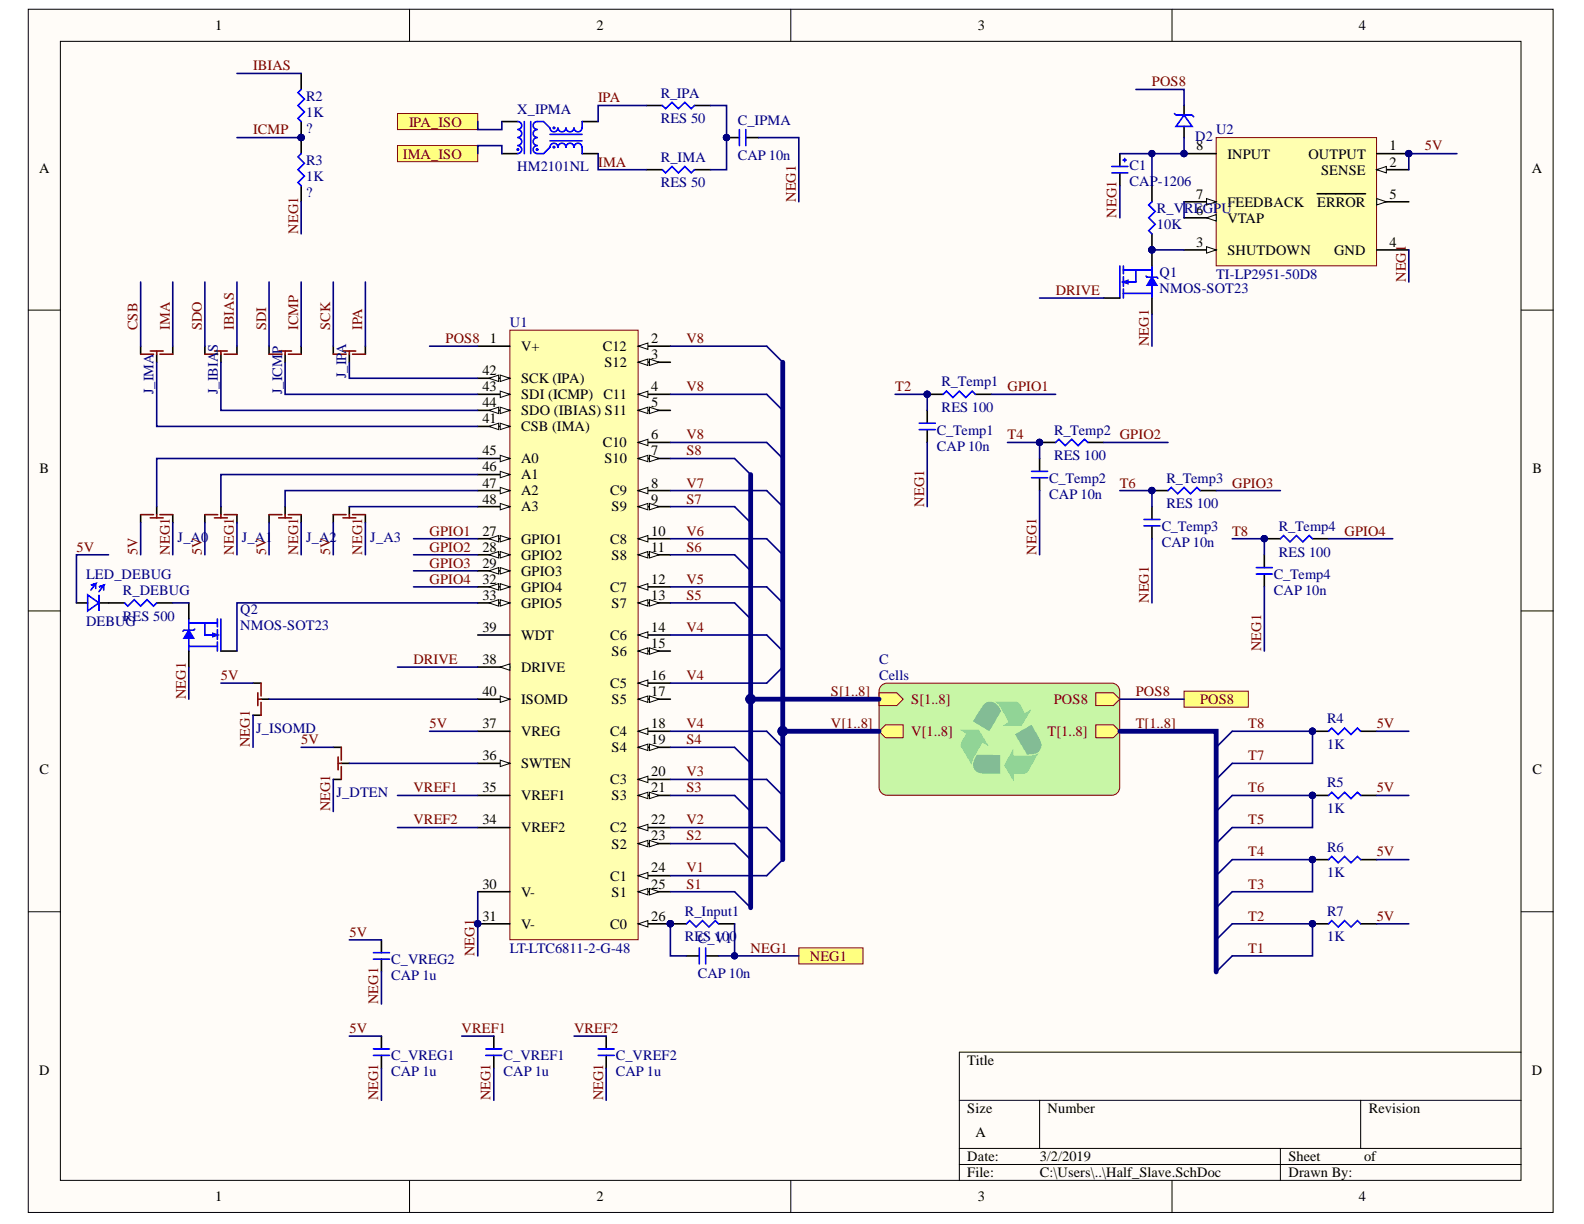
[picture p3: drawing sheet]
<svg xmlns="http://www.w3.org/2000/svg" width="279mm" height="216mm" viewBox="0 0 279 216" stroke-linecap="round" stroke-linejoin="round" font-family="sans-serif">
<defs><g id="words">
<g font-size="2.5">
<text x="38" y="5.3">1</text>
<text x="105.2" y="5.3">2</text>
<text x="172.5" y="5.3">3</text>
<text x="239.7" y="5.3">4</text>
<text x="211" y="26.5">8</text>
<text x="216.5" y="28">INPUT</text>
<text x="230.8" y="28">OUTPUT</text>
<text x="245.1" y="26.5">1</text>
<text x="245.1" y="29.4">2</text>
<text x="6.9" y="30.4">A</text>
<text x="211" y="35">7</text>
<text x="233" y="30.8">SENSE</text>
<text x="245.1" y="35">5</text>
<text x="270.2" y="30.4">A</text>
<text x="211" y="37.9">6</text>
<text x="216.5" y="39.3">VTAP</text>
<text x="216.5" y="36.5">FEEDBACK</text>
<text x="232.3" y="36.5">ERROR</text>
<text x="211" y="43.5">3</text>
<text x="216.5" y="44.9">SHUTDOWN</text>
<text x="235.3" y="44.9">GND</text>
<text x="245.1" y="43.5">4</text>
<text x="86.4" y="60.5">1</text>
<text x="91.9" y="61.9">V+</text>
<text x="106.3" y="61.9">C12</text>
<text x="106.6" y="64.7">S12</text>
<text x="114.9" y="60.5">2</text>
<text x="114.9" y="63.3">3</text>
<text x="85.1" y="66.2">42</text>
<text x="85.1" y="69">43</text>
<text x="85.1" y="71.8">44</text>
<text x="91.9" y="67.6">SCK (IPA)</text>
<text x="91.9" y="70.4">SDI (ICMP)</text>
<text x="106.4" y="70.4">C11</text>
<text x="114.9" y="69">4</text>
<text x="114.9" y="71.8">5</text>
<text x="85.1" y="74.7">41</text>
<text x="91.9" y="76.1">CSB (IMA)</text>
<text x="91.9" y="73.2">SDO (IBIAS) S11</text>
<text x="114.9" y="77.5">6</text>
<text x="7" y="83.5">B</text>
<text x="85.1" y="80.3">45</text>
<text x="85.1" y="83.2">46</text>
<text x="91.9" y="81.7">A0</text>
<text x="106.3" y="78.9">C10</text>
<text x="106.6" y="81.7">S10</text>
<text x="114.9" y="80.3">7</text>
<text x="270.3" y="83.5">B</text>
<text x="85.1" y="86">47</text>
<text x="85.1" y="88.8">48</text>
<text x="91.9" y="84.6">A1</text>
<text x="91.9" y="87.4">A2</text>
<text x="107.6" y="87.4">C9</text>
<text x="114.9" y="86">8</text>
<text x="114.9" y="88.8">9</text>
<text x="85.1" y="94.5">27</text>
<text x="91.9" y="95.9">GPIO1</text>
<text x="91.9" y="90.2">A3</text>
<text x="107.6" y="95.9">C8</text>
<text x="107.9" y="90.2">S9</text>
<text x="114.9" y="94.5">10</text>
<text x="85.1" y="97.3">28</text>
<text x="85.1" y="100.1">29</text>
<text x="91.9" y="98.7">GPIO2</text>
<text x="91.9" y="101.5">GPIO3</text>
<text x="107.9" y="98.7">S8</text>
<text x="114.9" y="97.3">11</text>
<text x="85.1" y="103">32</text>
<text x="85.1" y="105.8">33</text>
<text x="91.9" y="104.4">GPIO4</text>
<text x="91.9" y="107.2">GPIO5</text>
<text x="107.6" y="104.4">C7</text>
<text x="107.9" y="107.2">S7</text>
<text x="114.9" y="103">12</text>
<text x="114.9" y="105.8">13</text>
<text x="85.1" y="111.5">39</text>
<text x="91.9" y="112.9">WDT</text>
<text x="107.6" y="112.9">C6</text>
<text x="114.9" y="111.5">14</text>
<text x="85.1" y="117.1">38</text>
<text x="91.9" y="118.5">DRIVE</text>
<text x="107.9" y="115.7">S6</text>
<text x="114.9" y="114.3">15</text>
<text x="114.9" y="120">16</text>
<text x="85.1" y="122.8">40</text>
<text x="91.9" y="124.2">ISOMD</text>
<text x="107.6" y="121.4">C5</text>
<text x="107.9" y="124.2">S5</text>
<text x="114.9" y="122.8">17</text>
<text x="85.1" y="128.4">37</text>
<text x="91.9" y="129.9">VREG</text>
<text x="107.6" y="129.9">C4</text>
<text x="114.9" y="128.4">18</text>
<text x="114.9" y="131.2">19</text>
<text x="7" y="136.6">C</text>
<text x="85.1" y="134.1">36</text>
<text x="91.9" y="135.5">SWTEN</text>
<text x="107.9" y="132.7">S4</text>
<text x="114.9" y="136.9">20</text>
<text x="270.3" y="136.6">C</text>
<text x="85.1" y="139.7">35</text>
<text x="91.9" y="141.2">VREF1</text>
<text x="107.6" y="138.3">C3</text>
<text x="107.9" y="141.2">S3</text>
<text x="114.9" y="139.7">21</text>
<text x="85.1" y="145.4">34</text>
<text x="91.9" y="146.8">VREF2</text>
<text x="107.6" y="146.8">C2</text>
<text x="107.9" y="149.7">S2</text>
<text x="114.9" y="145.4">22</text>
<text x="114.9" y="148.2">23</text>
<text x="107.6" y="155.3">C1</text>
<text x="114.9" y="153.9">24</text>
<text x="85.1" y="156.7">30</text>
<text x="91.9" y="158.2">V-</text>
<text x="107.9" y="158.2">S1</text>
<text x="114.9" y="156.7">25</text>
<text x="85.1" y="162.4">31</text>
<text x="91.9" y="163.8">V-</text>
<text x="107.6" y="163.8">C0</text>
<text x="114.9" y="162.4">26</text>
<text x="6.9" y="189.6">D</text>
<text x="170.6" y="187.9">Title</text>
<text x="270.2" y="189.6">D</text>
<text x="170.6" y="196.4">Size</text>
<text x="184.8" y="196.4">Number</text>
<text x="241.4" y="196.4">Revision</text>
<text x="172.1" y="200.6">A</text>
<text x="170.6" y="204.9">Date:</text>
<text x="170.6" y="207.7">File:</text>
<text x="183.4" y="204.9">3/2/2019</text>
<text x="183.4" y="207.7">C:\Users\..\Half_Slave.SchDoc</text>
<text x="227.3" y="204.9">Sheet</text>
<text x="227.3" y="207.7">Drawn By:</text>
<text x="240.6" y="204.9">of</text>
<text x="38" y="211.9">1</text>
<text x="105.2" y="211.9">2</text>
<text x="172.5" y="211.9">3</text>
<text x="239.7" y="211.9">4</text>
</g>
<g font-size="2.5" fill="#800000">
<text x="44.6" y="12.4">IBIAS</text>
<text x="203.2" y="15.2">POS8</text>
<text x="44.6" y="23.7">ICMP</text>
<text x="72.2" y="22.3">IPA_ISO</text>
<text x="105.5" y="18.1">IPA</text>
<text x="71.1" y="28">IMA_ISO</text>
<text x="105.5" y="29.4">IMA</text>
<text x="251.3" y="26.5">5V</text>
<text x="140.4" y="35.6" transform="rotate(-90 140.4 35.6)">NEG1</text>
<text x="52.6" y="41.2" transform="rotate(-90 52.6 41.2)">NEG1</text>
<text x="197" y="38.4" transform="rotate(-90 197 38.4)">NEG1</text>
<text x="186.2" y="52">DRIVE</text>
<text x="247.9" y="49.7" transform="rotate(-90 247.9 49.7)">NEG1</text>
<text x="24.3" y="58.2" transform="rotate(-90 24.3 58.2)">CSB</text>
<text x="29.9" y="58.2" transform="rotate(-90 29.9 58.2)">IMA</text>
<text x="35.6" y="58.2" transform="rotate(-90 35.6 58.2)">SDO</text>
<text x="41.3" y="58.2" transform="rotate(-90 41.3 58.2)">IBIAS</text>
<text x="46.9" y="58.2" transform="rotate(-90 46.9 58.2)">SDI</text>
<text x="52.6" y="58.2" transform="rotate(-90 52.6 58.2)">ICMP</text>
<text x="58.2" y="58.2" transform="rotate(-90 58.2 58.2)">SCK</text>
<text x="63.9" y="58.2" transform="rotate(-90 63.9 58.2)">IPA</text>
<text x="78.6" y="60.5">POS8</text>
<text x="121.1" y="60.5">V8</text>
<text x="202.6" y="61.1" transform="rotate(-90 202.6 61.1)">NEG1</text>
<text x="121.1" y="69">V8</text>
<text x="157.9" y="69">T2</text>
<text x="177.7" y="69">GPIO1</text>
<text x="121.1" y="77.5">V8</text>
<text x="177.7" y="77.5">T4</text>
<text x="197.5" y="77.5">GPIO2</text>
<text x="121.1" y="80.3">S8</text>
<text x="121.1" y="86">V7</text>
<text x="121.1" y="88.8">S7</text>
<text x="163" y="89.4" transform="rotate(-90 163 89.4)">NEG1</text>
<text x="197.5" y="86">T6</text>
<text x="217.3" y="86">GPIO3</text>
<text x="75.8" y="94.5">GPIO1</text>
<text x="121.1" y="94.5">V6</text>
<text x="217.3" y="94.5">T8</text>
<text x="237.2" y="94.5">GPIO4</text>
<text x="13.5" y="97.3">5V</text>
<text x="24.3" y="97.9" transform="rotate(-90 24.3 97.9)">5V</text>
<text x="29.9" y="97.9" transform="rotate(-90 29.9 97.9)">NEG1</text>
<text x="35.6" y="97.9" transform="rotate(-90 35.6 97.9)">5V</text>
<text x="41.3" y="97.9" transform="rotate(-90 41.3 97.9)">NEG1</text>
<text x="46.9" y="97.9" transform="rotate(-90 46.9 97.9)">5V</text>
<text x="52.6" y="97.9" transform="rotate(-90 52.6 97.9)">NEG1</text>
<text x="58.2" y="97.9" transform="rotate(-90 58.2 97.9)">5V</text>
<text x="63.9" y="97.9" transform="rotate(-90 63.9 97.9)">NEG1</text>
<text x="75.8" y="97.3">GPIO2</text>
<text x="75.8" y="100.1">GPIO3</text>
<text x="121.1" y="97.3">S6</text>
<text x="182.8" y="97.9" transform="rotate(-90 182.8 97.9)">NEG1</text>
<text x="75.8" y="103">GPIO4</text>
<text x="121.1" y="103">V5</text>
<text x="121.1" y="105.8">S5</text>
<text x="202.6" y="106.4" transform="rotate(-90 202.6 106.4)">NEG1</text>
<text x="121.1" y="111.5">V4</text>
<text x="39" y="120">5V</text>
<text x="72.9" y="117.1">DRIVE</text>
<text x="121.1" y="120">V4</text>
<text x="222.5" y="114.9" transform="rotate(-90 222.5 114.9)">NEG1</text>
<text x="32.8" y="123.3" transform="rotate(-90 32.8 123.3)">NEG1</text>
<text x="146.6" y="122.8">S[1..8]</text>
<text x="160.7" y="124.2">S[1..8]</text>
<text x="185.9" y="124.2">POS8</text>
<text x="200.3" y="122.8">POS8</text>
<text x="211.7" y="124.2">POS8</text>
<text x="44.1" y="131.8" transform="rotate(-90 44.1 131.8)">NEG1</text>
<text x="53.1" y="131.2">5V</text>
<text x="75.8" y="128.4">5V</text>
<text x="121.1" y="128.4">V4</text>
<text x="121.1" y="131.2">S4</text>
<text x="146.6" y="128.4">V[1..8]</text>
<text x="160.7" y="129.9">V[1..8]</text>
<text x="184.8" y="129.9">T[1..8]</text>
<text x="200.3" y="128.4">T[1..8]</text>
<text x="220.2" y="128.4">T8</text>
<text x="242.8" y="128.4">5V</text>
<text x="121.1" y="136.9">V3</text>
<text x="220.2" y="134.1">T7</text>
<text x="58.2" y="143.1" transform="rotate(-90 58.2 143.1)">NEG1</text>
<text x="72.9" y="139.7">VREF1</text>
<text x="121.1" y="139.7">S3</text>
<text x="220.2" y="139.7">T6</text>
<text x="242.8" y="139.7">5V</text>
<text x="72.9" y="145.4">VREF2</text>
<text x="121.1" y="145.4">V2</text>
<text x="121.1" y="148.2">S2</text>
<text x="220.2" y="145.4">T5</text>
<text x="121.1" y="153.9">V1</text>
<text x="220.2" y="151.1">T4</text>
<text x="242.8" y="151.1">5V</text>
<text x="121.1" y="156.7">S1</text>
<text x="220.2" y="156.7">T3</text>
<text x="61.6" y="165.2">5V</text>
<text x="220.2" y="162.4">T2</text>
<text x="242.8" y="162.4">5V</text>
<text x="83.7" y="168.6" transform="rotate(-90 83.7 168.6)">NEG1</text>
<text x="132.4" y="168">NEG1</text>
<text x="142.8" y="169.5">NEG1</text>
<text x="220.2" y="168">T1</text>
<text x="66.7" y="177.1" transform="rotate(-90 66.7 177.1)">NEG1</text>
<text x="61.6" y="182.2">5V</text>
<text x="81.4" y="182.2">VREF1</text>
<text x="101.2" y="182.2">VREF2</text>
<text x="66.7" y="194.1" transform="rotate(-90 66.7 194.1)">NEG1</text>
<text x="86.5" y="194.1" transform="rotate(-90 86.5 194.1)">NEG1</text>
<text x="106.4" y="194.1" transform="rotate(-90 106.4 194.1)">NEG1</text>
</g>
<g font-size="2.5" fill="#000080">
<text x="54" y="17.8">R2</text>
<text x="116.6" y="17.2">R_IPA</text>
<text x="54" y="23.4">?</text>
<text x="54" y="20.6">1K</text>
<text x="91.2" y="20">X_IPMA</text>
<text x="116.6" y="21.7">RES 50</text>
<text x="130.1" y="22">C_IPMA</text>
<text x="214.5" y="23.7">U2</text>
<text x="54" y="29.1">R3</text>
<text x="116.6" y="28.5">R_IMA</text>
<text x="130.1" y="28.2">CAP 10n</text>
<text x="199.2" y="29.9">C1</text>
<text x="210.8" y="24.9">D2</text>
<text x="54" y="34.7">?</text>
<text x="54" y="31.9">1K</text>
<text x="91.2" y="30.2">HM2101NL</text>
<text x="116.6" y="33.1">RES 50</text>
<text x="199.2" y="32.8">CAP-1206</text>
<text x="204.1" y="37.6">R_V</text>
<text x="204.1" y="40.4">10K</text>
<text x="208.9" y="37.6">REGPU</text>
<text x="204.5" y="48.9">Q1</text>
<text x="204.5" y="51.7">NMOS-SOT23</text>
<text x="214.5" y="49.2">TI-LP2951-50D8</text>
<text x="89.9" y="57.7">U1</text>
<text x="61" y="62.4" transform="rotate(-90 61 62.4)">A</text>
<text x="27.1" y="69.6" transform="rotate(-90 27.1 69.6)">J_IMA</text>
<text x="38.4" y="69.6" transform="rotate(-90 38.4 69.6)">J_IBIAS</text>
<text x="49.8" y="69.6" transform="rotate(-90 49.8 69.6)">J_ICMP</text>
<text x="61" y="66.7" transform="rotate(-90 61 66.7)">J_IP</text>
<text x="166.1" y="68.2">R_Temp1</text>
<text x="165.3" y="76.7">C_Temp1</text>
<text x="166.1" y="72.7">RES 100</text>
<text x="185.9" y="76.7">R_Temp2</text>
<text x="165.3" y="79.5">CAP 10n</text>
<text x="185.9" y="81.2">RES 100</text>
<text x="185.1" y="85.1">C_Temp2</text>
<text x="185.1" y="88">CAP 10n</text>
<text x="205.8" y="85.1">R_Temp3</text>
<text x="205.8" y="89.7">RES 100</text>
<text x="31.3" y="95.6">J_A0</text>
<text x="42.7" y="95.6">J_A1</text>
<text x="54" y="95.6">J_A2</text>
<text x="65.3" y="95.6">J_A3</text>
<text x="204.9" y="93.6">C_Temp3</text>
<text x="225.6" y="93.6">R_Temp4</text>
<text x="204.9" y="96.5">CAP 10n</text>
<text x="225.6" y="98.2">RES 100</text>
<text x="15.2" y="102.1">LED_DEBUG</text>
<text x="21.7" y="105">R_DEBUG</text>
<text x="224.7" y="102.1">C_Temp4</text>
<text x="224.7" y="105">CAP 10n</text>
<text x="15.2" y="110.3">DEBUG</text>
<text x="21.7" y="109.5">RES 500</text>
<text x="42.4" y="108.3">Q2</text>
<text x="42.4" y="111.2">NMOS-SOT23</text>
<text x="155.1" y="117.1">C</text>
<text x="155.1" y="120">Cells</text>
<text x="45.2" y="129.3">J_ISOMD</text>
<text x="234.1" y="127.6">R4</text>
<text x="234.1" y="132.1">1K</text>
<text x="59.4" y="140.6">J_DTEN</text>
<text x="234.1" y="138.9">R5</text>
<text x="234.1" y="143.4">1K</text>
<text x="234.1" y="150.2">R6</text>
<text x="234.1" y="154.7">1K</text>
<text x="120.8" y="161.5">R_Input1</text>
<text x="234.1" y="161.5">R7</text>
<text x="120.8" y="166.1">RES 100</text>
<text x="123.1" y="166.4">C_V1</text>
<text x="234.1" y="166.1">1K</text>
<text x="69" y="170">C_VREG2</text>
<text x="69" y="172.9">CAP 1u</text>
<text x="89.9" y="168">LT-LTC6811-2-G-48</text>
<text x="123.1" y="172.6">CAP 10n</text>
<text x="69" y="187">C_VREG1</text>
<text x="69" y="189.9">CAP 1u</text>
<text x="88.8" y="187">C_VREF1</text>
<text x="88.8" y="189.9">CAP 1u</text>
<text x="108.6" y="187">C_VREF2</text>
<text x="108.6" y="189.9">CAP 1u</text>
</g>
</g></defs>
<g fill="#fffcf8" stroke="#000" stroke-width=".18">
<path d="M5 1.6h269v212.3h-269z"/>
<path d="M10.7 7.3h257.6v200.9h-257.6z"/>
</g>
<g fill="none" stroke="#000" stroke-width=".18">
<path d="M72.2 1.6v5.7M139.5 1.6v5.7M206.7 1.6v5.7M5 54.7h5.7M268.3 54.7h5.7M5 107.8h5.7M268.3 107.8h5.7M5 160.8h5.7M268.3 160.8h5.7M169.2 194.1h99.1M183.4 194.1v8.5M240 194.1v8.5"/>
<path d="M268.3 185.6h-99.1v22.6M72.2 208.2v5.7M139.5 208.2v5.7M169.2 202.6h99.1M169.2 205.4h99.1M206.7 208.2v5.7M225.8 202.6v5.6"/>
</g>
<path d="M89.9 58.2h22.7v107.6h-22.7z" fill="#ffffb0" stroke="#800000" stroke-width=".18"/>
<path d="M84.3 61.1h5.6M112.6 61.1h5.6" fill="none" stroke="#000" stroke-width=".28"/>
<path d="M112.6 61.1l1.7-.6v1.1z" fill="#fffcf8"/>
<path d="M112.6 61.1l1.7-.6v1.1z" fill="none" stroke="#000" stroke-width=".18"/>
<path d="M112.6 63.9h5.6" fill="none" stroke="#000" stroke-width=".28"/>
<path d="M112.6 63.9l1.7-.6v1.2z" fill="#fffcf8"/>
<path d="M112.6 63.9l1.7-.6v1.2z" fill="none" stroke="#000" stroke-width=".18"/>
<path d="M114.6 63.3l1.7 .6-1.7 .6z" fill="#fffcf8"/>
<path d="M114.6 63.3l1.7 .6-1.7 .6z" fill="none" stroke="#000" stroke-width=".18"/>
<path d="M112.6 69.6h5.6" fill="none" stroke="#000" stroke-width=".28"/>
<path d="M112.6 69.6l1.7-.6v1.1z" fill="#fffcf8"/>
<path d="M112.6 69.6l1.7-.6v1.1z" fill="none" stroke="#000" stroke-width=".18"/>
<path d="M112.6 72.4h5.6" fill="none" stroke="#000" stroke-width=".28"/>
<path d="M112.6 72.4l1.7-.6v1.2z" fill="#fffcf8"/>
<path d="M112.6 72.4l1.7-.6v1.2z" fill="none" stroke="#000" stroke-width=".18"/>
<path d="M114.6 71.8l1.7 .6-1.7 .6z" fill="#fffcf8"/>
<path d="M114.6 71.8l1.7 .6-1.7 .6z" fill="none" stroke="#000" stroke-width=".18"/>
<path d="M112.6 78h5.6" fill="none" stroke="#000" stroke-width=".28"/>
<path d="M112.6 78l1.7-.5v1.1z" fill="#fffcf8"/>
<path d="M112.6 78l1.7-.5v1.1z" fill="none" stroke="#000" stroke-width=".18"/>
<path d="M112.6 80.9h5.6" fill="none" stroke="#000" stroke-width=".28"/>
<path d="M112.6 80.9l1.7-.6v1.1z" fill="#fffcf8"/>
<path d="M112.6 80.9l1.7-.6v1.1z" fill="none" stroke="#000" stroke-width=".18"/>
<path d="M114.6 80.3l1.7 .6-1.7 .5z" fill="#fffcf8"/>
<path d="M114.6 80.3l1.7 .6-1.7 .5z" fill="none" stroke="#000" stroke-width=".18"/>
<path d="M112.6 86.5h5.6" fill="none" stroke="#000" stroke-width=".28"/>
<path d="M112.6 86.5l1.7-.5v1.1z" fill="#fffcf8"/>
<path d="M112.6 86.5l1.7-.5v1.1z" fill="none" stroke="#000" stroke-width=".18"/>
<path d="M112.6 89.4h5.6" fill="none" stroke="#000" stroke-width=".28"/>
<path d="M112.6 89.4l1.7-.6v1.1z" fill="#fffcf8"/>
<path d="M112.6 89.4l1.7-.6v1.1z" fill="none" stroke="#000" stroke-width=".18"/>
<path d="M114.6 88.8l1.7 .6-1.7 .5z" fill="#fffcf8"/>
<path d="M114.6 88.8l1.7 .6-1.7 .5z" fill="none" stroke="#000" stroke-width=".18"/>
<path d="M112.6 95h5.6" fill="none" stroke="#000" stroke-width=".28"/>
<path d="M112.6 95l1.7-.5v1.1z" fill="#fffcf8"/>
<path d="M112.6 95l1.7-.5v1.1z" fill="none" stroke="#000" stroke-width=".18"/>
<path d="M112.6 97.9h5.6" fill="none" stroke="#000" stroke-width=".28"/>
<path d="M112.6 97.9l1.7-.6v1.1z" fill="#fffcf8"/>
<path d="M112.6 97.9l1.7-.6v1.1z" fill="none" stroke="#000" stroke-width=".18"/>
<path d="M114.6 97.3l1.7 .6-1.7 .5z" fill="#fffcf8"/>
<path d="M114.6 97.3l1.7 .6-1.7 .5z" fill="none" stroke="#000" stroke-width=".18"/>
<path d="M112.6 103.5h5.6" fill="none" stroke="#000" stroke-width=".28"/>
<path d="M112.6 103.5l1.7-.5v1.1z" fill="#fffcf8"/>
<path d="M112.6 103.5l1.7-.5v1.1z" fill="none" stroke="#000" stroke-width=".18"/>
<path d="M112.6 106.3h5.6" fill="none" stroke="#000" stroke-width=".28"/>
<path d="M112.6 106.3l1.7-.5v1.1z" fill="#fffcf8"/>
<path d="M112.6 106.3l1.7-.5v1.1z" fill="none" stroke="#000" stroke-width=".18"/>
<path d="M114.6 105.8l1.7 .5-1.7 .6z" fill="#fffcf8"/>
<path d="M114.6 105.8l1.7 .5-1.7 .6z" fill="none" stroke="#000" stroke-width=".18"/>
<path d="M112.6 112h5.6" fill="none" stroke="#000" stroke-width=".28"/>
<path d="M112.6 112l1.7-.6v1.2z" fill="#fffcf8"/>
<path d="M112.6 112l1.7-.6v1.2z" fill="none" stroke="#000" stroke-width=".18"/>
<path d="M112.6 114.8h5.6" fill="none" stroke="#000" stroke-width=".28"/>
<path d="M112.6 114.8l1.7-.5v1.1z" fill="#fffcf8"/>
<path d="M112.6 114.8l1.7-.5v1.1z" fill="none" stroke="#000" stroke-width=".18"/>
<path d="M114.6 114.3l1.7 .5-1.7 .6z" fill="#fffcf8"/>
<path d="M114.6 114.3l1.7 .5-1.7 .6z" fill="none" stroke="#000" stroke-width=".18"/>
<path d="M112.6 120.5h5.6" fill="none" stroke="#000" stroke-width=".28"/>
<path d="M112.6 120.5l1.7-.6v1.2z" fill="#fffcf8"/>
<path d="M112.6 120.5l1.7-.6v1.2z" fill="none" stroke="#000" stroke-width=".18"/>
<path d="M112.6 123.3h5.6" fill="none" stroke="#000" stroke-width=".28"/>
<path d="M112.6 123.3l1.7-.5v1.1z" fill="#fffcf8"/>
<path d="M112.6 123.3l1.7-.5v1.1z" fill="none" stroke="#000" stroke-width=".18"/>
<path d="M114.6 122.8l1.7 .5-1.7 .6z" fill="#fffcf8"/>
<path d="M114.6 122.8l1.7 .5-1.7 .6z" fill="none" stroke="#000" stroke-width=".18"/>
<path d="M112.6 129h5.6" fill="none" stroke="#000" stroke-width=".28"/>
<path d="M112.6 129l1.7-.6v1.2z" fill="#fffcf8"/>
<path d="M112.6 129l1.7-.6v1.2z" fill="none" stroke="#000" stroke-width=".18"/>
<path d="M112.6 131.8h5.6" fill="none" stroke="#000" stroke-width=".28"/>
<path d="M112.6 131.8l1.7-.5v1.1z" fill="#fffcf8"/>
<path d="M112.6 131.8l1.7-.5v1.1z" fill="none" stroke="#000" stroke-width=".18"/>
<path d="M114.6 131.3l1.7 .5-1.7 .6z" fill="#fffcf8"/>
<path d="M114.6 131.3l1.7 .5-1.7 .6z" fill="none" stroke="#000" stroke-width=".18"/>
<path d="M112.6 137.5h5.6" fill="none" stroke="#000" stroke-width=".28"/>
<path d="M112.6 137.5l1.7-.6v1.1z" fill="#fffcf8"/>
<path d="M112.6 137.5l1.7-.6v1.1z" fill="none" stroke="#000" stroke-width=".18"/>
<path d="M112.6 140.3h5.6" fill="none" stroke="#000" stroke-width=".28"/>
<path d="M112.6 140.3l1.7-.6v1.2z" fill="#fffcf8"/>
<path d="M112.6 140.3l1.7-.6v1.2z" fill="none" stroke="#000" stroke-width=".18"/>
<path d="M114.6 139.7l1.7 .6-1.7 .6z" fill="#fffcf8"/>
<path d="M114.6 139.7l1.7 .6-1.7 .6z" fill="none" stroke="#000" stroke-width=".18"/>
<path d="M112.6 146h5.6" fill="none" stroke="#000" stroke-width=".28"/>
<path d="M112.6 146l1.7-.6v1.1z" fill="#fffcf8"/>
<path d="M112.6 146l1.7-.6v1.1z" fill="none" stroke="#000" stroke-width=".18"/>
<path d="M112.6 148.8h5.6" fill="none" stroke="#000" stroke-width=".28"/>
<path d="M112.6 148.8l1.7-.6v1.2z" fill="#fffcf8"/>
<path d="M112.6 148.8l1.7-.6v1.2z" fill="none" stroke="#000" stroke-width=".18"/>
<path d="M114.6 148.2l1.7 .6-1.7 .6z" fill="#fffcf8"/>
<path d="M114.6 148.2l1.7 .6-1.7 .6z" fill="none" stroke="#000" stroke-width=".18"/>
<path d="M112.6 154.5h5.6" fill="none" stroke="#000" stroke-width=".28"/>
<path d="M112.6 154.5l1.7-.6v1.1z" fill="#fffcf8"/>
<path d="M112.6 154.5l1.7-.6v1.1z" fill="none" stroke="#000" stroke-width=".18"/>
<path d="M112.6 157.3h5.6" fill="none" stroke="#000" stroke-width=".28"/>
<path d="M112.6 157.3l1.7-.6v1.2z" fill="#fffcf8"/>
<path d="M112.6 157.3l1.7-.6v1.2z" fill="none" stroke="#000" stroke-width=".18"/>
<path d="M114.6 156.7l1.7 .6-1.7 .6z" fill="#fffcf8"/>
<path d="M114.6 156.7l1.7 .6-1.7 .6z" fill="none" stroke="#000" stroke-width=".18"/>
<path d="M112.6 163h5.6" fill="none" stroke="#000" stroke-width=".28"/>
<path d="M112.6 163l1.7-.6v1.1z" fill="#fffcf8"/>
<path d="M112.6 163l1.7-.6v1.1z" fill="none" stroke="#000" stroke-width=".18"/>
<circle cx="118.2" cy="162.9" r=".55" fill="#000080" stroke="#000080" stroke-width=".18"/>
<path d="M84.3 95h5.6" fill="none" stroke="#000" stroke-width=".28"/>
<path d="M88.2 94.5l1.7 .5-1.7 .6z" fill="#fffcf8"/>
<path d="M88.2 94.5l1.7 .5-1.7 .6z" fill="none" stroke="#000" stroke-width=".18"/>
<path d="M86.3 95l1.7-.5v1.1z" fill="#fffcf8"/>
<path d="M86.3 95l1.7-.5v1.1z" fill="none" stroke="#000" stroke-width=".18"/>
<path d="M84.3 97.9h5.6" fill="none" stroke="#000" stroke-width=".28"/>
<path d="M88.2 97.3l1.7 .6-1.7 .5z" fill="#fffcf8"/>
<path d="M88.2 97.3l1.7 .6-1.7 .5z" fill="none" stroke="#000" stroke-width=".18"/>
<path d="M86.3 97.9l1.7-.6v1.1z" fill="#fffcf8"/>
<path d="M86.3 97.9l1.7-.6v1.1z" fill="none" stroke="#000" stroke-width=".18"/>
<path d="M84.3 100.7h5.6" fill="none" stroke="#000" stroke-width=".28"/>
<path d="M88.2 100.1l1.7 .6-1.7 .6z" fill="#fffcf8"/>
<path d="M88.2 100.1l1.7 .6-1.7 .6z" fill="none" stroke="#000" stroke-width=".18"/>
<path d="M86.3 100.7l1.7-.6v1.2z" fill="#fffcf8"/>
<path d="M86.3 100.7l1.7-.6v1.2z" fill="none" stroke="#000" stroke-width=".18"/>
<path d="M84.3 103.5h5.6M84.3 157.3h5.6M84.3 163h5.6" fill="none" stroke="#000" stroke-width=".28"/>
<circle cx="84.3" cy="162.9" r=".55" fill="#000080" stroke="#000080" stroke-width=".18"/>
<path d="M88.2 103l1.7 .5-1.7 .6z" fill="#fffcf8"/>
<path d="M88.2 103l1.7 .5-1.7 .6z" fill="none" stroke="#000" stroke-width=".18"/>
<path d="M86.3 103.5l1.7-.5v1.1z" fill="#fffcf8"/>
<path d="M86.3 103.5l1.7-.5v1.1z" fill="none" stroke="#000" stroke-width=".18"/>
<path d="M84.3 106.3h5.6" fill="none" stroke="#000" stroke-width=".28"/>
<path d="M88.2 105.8l1.7 .5-1.7 .6z" fill="#fffcf8"/>
<path d="M88.2 105.8l1.7 .5-1.7 .6z" fill="none" stroke="#000" stroke-width=".18"/>
<path d="M86.3 106.3l1.7-.5v1.1z" fill="#fffcf8"/>
<path d="M86.3 106.3l1.7-.5v1.1z" fill="none" stroke="#000" stroke-width=".18"/>
<path d="M84.3 134.6h5.6M84.3 146h5.6M84.3 140.3h5.6" fill="none" stroke="#000" stroke-width=".28"/>
<path d="M88.2 134.1l1.7 .5-1.7 .6z" fill="#fffcf8"/>
<path d="M88.2 134.1l1.7 .5-1.7 .6z" fill="none" stroke="#000" stroke-width=".18"/>
<path d="M84.3 117.7h5.6M84.3 129h5.6" fill="none" stroke="#000" stroke-width=".28"/>
<path d="M88.2 117.7l1.7-.6v1.1z" fill="#fffcf8"/>
<path d="M88.2 117.7l1.7-.6v1.1z" fill="none" stroke="#000" stroke-width=".18"/>
<path d="M84.3 112h5.6M84.3 123.3h5.6" fill="none" stroke="#000" stroke-width=".28"/>
<path d="M88.2 122.8l1.7 .5-1.7 .6z" fill="#fffcf8"/>
<path d="M88.2 122.8l1.7 .5-1.7 .6z" fill="none" stroke="#000" stroke-width=".18"/>
<path d="M84.3 75.2h5.6" fill="none" stroke="#000" stroke-width=".28"/>
<path d="M88.2 74.6l1.7 .6-1.7 .6z" fill="#fffcf8"/>
<path d="M88.2 74.6l1.7 .6-1.7 .6z" fill="none" stroke="#000" stroke-width=".18"/>
<path d="M86.3 75.2l1.7-.6v1.2z" fill="#fffcf8"/>
<path d="M86.3 75.2l1.7-.6v1.2z" fill="none" stroke="#000" stroke-width=".18"/>
<path d="M84.3 66.7h5.6" fill="none" stroke="#000" stroke-width=".28"/>
<path d="M88.2 66.2l1.7 .5-1.7 .6z" fill="#fffcf8"/>
<path d="M88.2 66.2l1.7 .5-1.7 .6z" fill="none" stroke="#000" stroke-width=".18"/>
<path d="M86.3 66.7l1.7-.5v1.1z" fill="#fffcf8"/>
<path d="M86.3 66.7l1.7-.5v1.1z" fill="none" stroke="#000" stroke-width=".18"/>
<path d="M84.3 69.6h5.6" fill="none" stroke="#000" stroke-width=".28"/>
<path d="M88.2 69l1.7 .6-1.7 .5z" fill="#fffcf8"/>
<path d="M88.2 69l1.7 .6-1.7 .5z" fill="none" stroke="#000" stroke-width=".18"/>
<path d="M84.3 72.4h5.6" fill="none" stroke="#000" stroke-width=".28"/>
<path d="M88.2 71.8l1.7 .6-1.7 .6z" fill="#fffcf8"/>
<path d="M88.2 71.8l1.7 .6-1.7 .6z" fill="none" stroke="#000" stroke-width=".18"/>
<path d="M86.3 72.4l1.7-.6v1.2z" fill="#fffcf8"/>
<path d="M86.3 72.4l1.7-.6v1.2z" fill="none" stroke="#000" stroke-width=".18"/>
<path d="M84.3 80.9h5.6" fill="none" stroke="#000" stroke-width=".28"/>
<path d="M88.2 80.3l1.7 .6-1.7 .5z" fill="#fffcf8"/>
<path d="M88.2 80.3l1.7 .6-1.7 .5z" fill="none" stroke="#000" stroke-width=".18"/>
<path d="M84.3 83.7h5.6" fill="none" stroke="#000" stroke-width=".28"/>
<path d="M88.2 83.1l1.7 .6-1.7 .6z" fill="#fffcf8"/>
<path d="M88.2 83.1l1.7 .6-1.7 .6z" fill="none" stroke="#000" stroke-width=".18"/>
<path d="M84.3 86.5h5.6" fill="none" stroke="#000" stroke-width=".28"/>
<path d="M88.2 86l1.7 .5-1.7 .6z" fill="#fffcf8"/>
<path d="M88.2 86l1.7 .5-1.7 .6z" fill="none" stroke="#000" stroke-width=".18"/>
<path d="M84.3 89.4h5.6" fill="none" stroke="#000" stroke-width=".28"/>
<path d="M88.2 88.8l1.7 .6-1.7 .5z" fill="#fffcf8"/>
<path d="M88.2 88.8l1.7 .6-1.7 .5z" fill="none" stroke="#000" stroke-width=".18"/>
<g fill="#000080" stroke="#000080" stroke-width=".18">
<circle cx="118.2" cy="162.9" r=".55"/>
<circle cx="84.3" cy="162.9" r=".55"/>
</g>
<path d="M155.3 121.1l.7-.5 .5-.1h39.6a1.42 1.42 0 0 1 1.4 1.4v17a1.42 1.42 0 0 1-1.4 1.4h-39.6a1.42 1.42 0 0 1-1.4-1.4v-17z" fill="#c8f6a6" stroke="#800000" stroke-width=".18"/>
<path d="M175.4 123.8h3.9l.7 .6 .7 1.4 1.2-.7-1.7 2.9h-3.4l1.1-.6-1.8-3.2z" fill="#82d79a"/>
<path d="M173.6 124.2a1.74 1.74 0 0 1 2.8 .8l.2 .4-2.1 3.6-2.9-1.7z" fill="#82bc95"/>
<path d="M178.7 132l.1 1.3h3.3l.6-.2 .5-.3-2 3.5-.6 .2h-1.8v1.4l-1.7-2.9z" fill="#82d79a"/>
<path d="M179 129.5l2.9-1.7 1.6 2.7a1.67 1.67 0 0 1-1.5 2.6h-.9z" fill="#82bc95"/>
<path d="M169.3 128.7h3.4l1.7 2.9-1.1-.6-1.6 2.9-.2 .6v.6l-2-3.4 .2-.9 .8-1.4z" fill="#82d79a"/>
<path d="M172.3 133.1l4.1 .1v3.3h-3.1a1.64 1.64 0 0 1-1.5-2.5z" fill="#82bc95"/>
<path d="M155.1 122.2h3.1l1.1 1.1-1.1 1.2h-3.1z" fill-rule="evenodd" fill="#ffff80"/>
<path d="M155.1 122.2h3.1l1.1 1.1-1.1 1.2h-3.1z" fill="none" stroke="#800000" stroke-width=".18"/>
<path d="M193.3 122.2h3.1l1.1 1.1-1.1 1.2h-3.1z" fill-rule="evenodd" fill="#ffff80"/>
<path d="M193.3 122.2h3.1l1.1 1.1-1.1 1.2h-3.1z" fill="none" stroke="#800000" stroke-width=".18"/>
<path d="M193.3 127.9h3.1l1.1 1.1-1.1 1.1h-3.1z" fill-rule="evenodd" fill="#ffff80"/>
<path d="M193.3 127.9h3.1l1.1 1.1-1.1 1.1h-3.1z" fill="none" stroke="#800000" stroke-width=".18"/>
<path d="M155.1 129l1.1-1.1h3.1v2.2h-3.1z" fill-rule="evenodd" fill="#ffff80"/>
<path d="M155.1 129l1.1-1.1h3.1v2.2h-3.1z" fill="none" stroke="#800000" stroke-width=".18"/>
<g fill="none" stroke="#000080" stroke-width=".28">
<path d="M135.2 61.1l2.9 2.8M135.2 69.6l2.9 2.8M135.2 78l2.9 2.9M129.6 80.9l2.8 2.8M129.6 89.4l2.8 2.8M129.6 97.9l2.8 2.8M135.2 86.5l2.9 2.9M135.2 95l2.9 2.9M129.6 106.3l2.8 2.9M135.2 103.5l2.9 2.8M135.2 112l2.9 2.8M138.1 117.7l-2.9 2.8"/>
<path d="M129.6 131.8l2.8 2.8M135.2 137.5l2.9 2.8M135.2 129l2.9 2.8M129.6 140.3l2.8 2.8M129.6 148.8l2.8 2.8M129.6 157.3l2.8 2.8M135.2 146l2.9 2.8M138.1 151.6l-2.9 2.9"/>
</g>
<path d="M208.9 121.9h11.3v2.8h-11.3z" fill-rule="evenodd" fill="#ffff80" stroke="#800000" stroke-width=".18"/>
<path d="M217.4 129l-2.9 2.8M217.4 134.6l-2.9 2.9M217.4 140.3l-2.9 2.8M217.4 146l-2.9 2.8M217.4 151.6l-2.9 2.9M217.4 157.3l-2.9 2.8M217.4 163l-2.9 2.8M217.4 168.6l-2.9 2.8" fill="none" stroke="#000080" stroke-width=".28"/>
<g fill="none" stroke="#000" stroke-width=".28">
<path d="M53.1 13v2.8M114 18.6h2.8M122.5 18.6h2.8M53.1 21.4v5.7M53.1 32.8v2.8M88.5 27.1h2.8M88.5 21.4h2.8M102.7 27.1h2.8M102.7 21.4h2.8M114 29.9h2.8M122.5 29.9h2.8M128.2 24.3h2.2"/>
<path d="M131.6 24.3h2.2M24.8 61.1v1.4M27.6 62.5v1.4M30.5 61.1v1.4M36.1 61.1v1.4M39 62.5v1.4M41.8 61.1v1.4M47.5 61.1v1.4M50.3 62.5v1.4M53.1 61.1v1.4M58.8 61.1v1.4M61.6 62.5v1.4"/>
<path d="M64.5 61.1v1.4M24.8 90.8v1.4M27.6 89.4v1.4M30.5 90.8v1.4M36.1 90.8v1.4M39 89.4v1.4M41.8 90.8v1.4M47.5 90.8v1.4M50.3 89.4v1.4M53.1 90.8v1.4M58.8 90.8v1.4M61.6 89.4v1.4"/>
<path d="M64.5 90.8v1.4"/>
</g>
<g fill="none" stroke="#980000" stroke-width=".28">
<path d="M24.8 62.5h2.3M26.5 61.9h2.3M27.6 61.9v.6M28.2 62.5h2.3M36.1 62.5h2.3M37.8 61.9h2.3M39 61.9v.6M39.5 62.5h2.3M47.5 62.5h2.2M49.2 61.9h2.2M50.3 61.9v.6M50.9 62.5h2.2"/>
<path d="M58.8 62.5h2.3M60.5 61.9h2.3M61.6 61.9v.6M62.2 62.5h2.3M24.8 90.8h2.3M26.5 91.3h2.3M27.6 90.8v.5M28.2 90.8h2.3M36.1 90.8h2.3M37.8 91.3h2.3M39 90.8v.5M39.5 90.8h2.3"/>
<path d="M47.5 90.8h2.2M49.2 91.3h2.2M50.3 90.8v.5M50.9 90.8h2.2M58.8 90.8h2.3M60.5 91.3h2.3M61.6 90.8v.5M62.2 90.8h2.3"/>
</g>
<g fill="#000080" stroke="#000080" stroke-width=".18">
<circle cx="53.1" cy="24.3" r=".55"/>
<circle cx="128.1" cy="24.3" r=".55"/>
</g>
<g fill="none" stroke="#00f" stroke-width=".28">
<path d="M53.1 15.8l-.5 .5 1.1 1.2-1.1 1.1 1.1 1.1-1.1 1.2 .5 .5M116.8 18.6l.6 .6 1.1-1.2 1.2 1.2 1.1-1.2 1.1 1.2 .6-.6M53.1 27.1l-.5 .6 1.1 1.1-1.1 1.1 1.1 1.2-1.1 1.1 .5 .6M91.3 25.7a.69 .69 0 0 1 .7 .7 .69 .69 0 0 1-.7 .7M91.3 21.4a.71 .71 0 0 1 .7 .7 .71 .71 0 0 1-.7 .8 .71 .71 0 0 1 .7 .7 .71 .71 0 0 1-.7 .7 .69 .69 0 0 1 .7 .7 .69 .69 0 0 1-.7 .7M92.5 21.4v5.7M93.6 21.4v5.7M94.7 25.7a.69 .69 0 0 0-.7 .7 .69 .69 0 0 0 .7 .7M97 24.8h5.7M97 23.7h5.7M98.4 26a.69 .69 0 0 0-.7-.7 .69 .69 0 0 0-.7 .7l-1.1 1.1h-1.2M98.4 22.6a.69 .69 0 0 1-.7 .7 .69 .69 0 0 1-.7-.7l-1.1-1.2h-1.2a.69 .69 0 0 0-.7 .7 .69 .69 0 0 0 .7 .7 .71 .71 0 0 0-.7 .7 .71 .71 0 0 0 .7 .7 .71 .71 0 0 0-.7 .8 .71 .71 0 0 0 .7 .7"/>
<path d="M98.4 26a.69 .69 0 0 1 .7-.7 .69 .69 0 0 1 .7 .7 .71 .71 0 0 1 .7-.7 .71 .71 0 0 1 .7 .7 .71 .71 0 0 1 .7-.7 .71 .71 0 0 1 .7 .7l.1 1.1M102.7 21.4l-.1 1.2a.71 .71 0 0 1-.7 .7 .71 .71 0 0 1-.7-.7 .71 .71 0 0 1-.7 .7 .71 .71 0 0 1-.7-.7 .69 .69 0 0 1-.7 .7 .69 .69 0 0 1-.7-.7M116.8 29.9l.6 .6 1.1-1.1 1.2 1.1 1.1-1.1 1.1 1.1 .6-.6M130.4 22.9v2.8M131.6 22.9v2.8"/>
<circle cx="91.3" cy="26.4" r=".13"/>
<circle cx="94.7" cy="26.4" r=".13"/>
<circle cx="97.7" cy="22.6" r=".13"/>
<circle cx="97.7" cy="26" r=".13"/>
</g>
<g fill="#ffff80" stroke="#800000" stroke-width=".18">
<path d="M70.1 25.7h14.2v2.8h-14.2z" fill-rule="evenodd"/>
<path d="M70.1 20h14.2v2.9h-14.2z" fill-rule="evenodd"/>
</g>
<path d="M118.2 163h2.9M121.1 168.6h2.2M124.5 168.6h2.2M126.7 163h2.9" fill="none" stroke="#000" stroke-width=".28"/>
<circle cx="118.2" cy="162.9" r=".55" fill="#000080" stroke="#000080" stroke-width=".18"/>
<path d="M121.1 163l.5-.6 1.2 1.1 1.1-1.1 1.1 1.1 1.2-1.1 .5 .6M123.3 167.2v2.8M124.5 167.2v2.8" fill="none" stroke="#00f" stroke-width=".28"/>
<path d="M140.9 167.2h11.3v2.8h-11.3z" fill-rule="evenodd" fill="#ffff80" stroke="#800000" stroke-width=".18"/>
<path d="M214.5 24.3h28.3v22.6h-28.3z" fill="#ffffb0" stroke="#800000" stroke-width=".18"/>
<path d="M242.8 27.1h5.7M242.8 29.9h5.7" fill="none" stroke="#000" stroke-width=".28"/>
<circle cx="248.5" cy="27.1" r=".55" fill="#000080" stroke="#000080" stroke-width=".18"/>
<path d="M242.8 29.9l1.7-.5v1.1z" fill="#fffcf8"/>
<path d="M242.8 29.9l1.7-.5v1.1z" fill="none" stroke="#000" stroke-width=".18"/>
<path d="M208.9 44.1h5.6" fill="none" stroke="#000" stroke-width=".28"/>
<path d="M212.8 43.5l1.7 .6-1.7 .5z" fill="#fffcf8"/>
<path d="M212.8 43.5l1.7 .6-1.7 .5z" fill="none" stroke="#000" stroke-width=".18"/>
<path d="M242.8 35.6h5.7M242.8 44.1h5.7" fill="none" stroke="#000" stroke-width=".28"/>
<path d="M242.8 35l1.7 .6-1.7 .6z" fill="#fffcf8"/>
<path d="M242.8 35l1.7 .6-1.7 .6z" fill="none" stroke="#000" stroke-width=".18"/>
<path d="M208.9 38.4h5.6M232.3 34.2h8.6" fill="none" stroke="#000" stroke-width=".28"/>
<path d="M212.8 38.4l1.7-.5v1.1z" fill="#fffcf8"/>
<path d="M212.8 38.4l1.7-.5v1.1z" fill="none" stroke="#000" stroke-width=".18"/>
<path d="M208.9 35.6h5.6" fill="none" stroke="#000" stroke-width=".28"/>
<path d="M212.8 35l1.7 .6-1.7 .6z" fill="#fffcf8"/>
<path d="M212.8 35l1.7 .6-1.7 .6z" fill="none" stroke="#000" stroke-width=".18"/>
<path d="M208.9 18.6v1.7M208.9 27.1h5.6M208.9 22.3v2" fill="none" stroke="#000" stroke-width=".28"/>
<g fill="#000080" stroke="#000080" stroke-width=".18">
<circle cx="208.8" cy="27.1" r=".55"/>
<circle cx="248.5" cy="27.1" r=".55"/>
</g>
<g fill="none" stroke="#00f" stroke-width=".28">
<path d="M207.2 20l.2 .3M207.4 20.3h2.9zM208.9 20.3l1.4 2h-2.9zM210.3 20.3l.3 .3M197.5 46.9v5.7M198.2 46.9v1.4M198.2 48.8v1.7M198.2 51v1.6M198.2 47.6h5M198.2 51.8h5M200.4 47.6v2.1h-2.2M202.1 48.7l.2 .2h1.7l.2 .2"/>
<path d="M203.2 46.9v2M203.2 50.4v2.2"/>
</g>
<path d="M203.2 48.9l.8 1.4h-1.7z" fill="#00f"/>
<path d="M203.2 48.9l.8 1.4h-1.7z" fill="none" stroke="#00f" stroke-width=".28"/>
<path d="M198.1 49.7l.8-.2v.5z" fill="#800000"/>
<g fill="none" stroke="#00f" stroke-width=".28">
<path d="M196.1 29.4h2.8M196.1 30.5h2.8M198.1 28.2h.6M198.4 28v.5M203.2 35.6l-.6 .6 1.2 1.1-1.2 1.1 1.2 1.2-1.2 1.1 .6 .6M198.1 49.7l.8-.2v.5zM15.5 104.9l1.9 1.4-1.9 1.5zM16.9 103.8v-.8l-.9 .2 .9-.2-.9 1.1M17.4 104.9v2.9zM18.3 104.1v-.9l-.9 .3 .9-.3-.9 1.2M22 106.3l.5 .6 1.2-1.1 1.1 1.1 1.1-1.1 1.2 1.1 .5-.6M33.3 109.9h5"/>
<path d="M33.3 114h5M33.3 109.2v1.9M33.3 112.7v2.1M34.4 111l-.2 .2h-1.7l-.2 .2M36.1 109.9v2.1h2.2M38.3 109.2v1.4M38.3 111.1v1.7M38.3 113.2v1.6M39 109.2v5.6M65.9 169.2h2.8M65.9 168h2.8M65.9 186.2h2.8"/>
<path d="M65.9 185h2.8M85.7 186.2h2.8M85.7 185h2.8M105.5 186.2h2.8M105.5 185h2.8"/>
</g>
<g fill="none" stroke="#000" stroke-width=".28">
<path d="M197.5 27.1v2.3M197.5 30.5v2.3M203.2 32.8v2.8M194.7 52.6h2.8M203.2 41.3v5.6M203.2 52.6v2.8M13.5 106.3h2M17.4 106.3h4.6M27.6 106.3h2.9M44.6 126.2h1.4M44.6 120.5h1.4M46 123.3h1.5"/>
<path d="M58.8 137.5h1.4M58.8 131.8h1.4M60.2 134.6h1.4M67.3 165.8v2.2M67.3 169.2v2.2M67.3 182.8v2.2M67.3 186.2v2.2M87.1 182.8v2.2M87.1 186.2v2.2M106.9 182.8v2.2M106.9 186.2v2.2"/>
</g>
<circle cx="203.2" cy="44.1" r=".55" fill="#000080" stroke="#000080" stroke-width=".18"/>
<path d="M45.5 123.3h.5M45.5 122.2v2.3M46 120.5v2.3M46 123.9v2.3M59.6 134.6h.6M59.6 133.5v2.3M60.2 131.8v2.3M60.2 135.2v2.3" fill="none" stroke="#980000" stroke-width=".28"/>
<path d="M33.3 111.2l.9 1.4h-1.7z" fill="#00f"/>
<path d="M33.3 111.2l.9 1.4h-1.7z" fill="none" stroke="#00f" stroke-width=".28"/>
<path d="M37.6 111.7l.8 .3-.8 .3z" fill="#800000"/>
<g fill="none" stroke="#00f" stroke-width=".28">
<path d="M162.1 75.8h2.9M162.1 74.6h2.9M166.4 69.6l.6-.6 1.1 1.1 1.1-1.1 1.1 1.1 1.2-1.1 .5 .6M186.2 78l.6-.5 1.1 1.1 1.1-1.1 1.2 1.1 1.1-1.1 .6 .5M182 84.3h2.8M182 83.1h2.8M201.8 92.8h2.8M201.8 91.6h2.8M206 86.5l.6-.5 1.1 1.1 1.2-1.1 1.1 1.1 1.1-1.1 .6 .5M225.8 95l.6-.5 1.1 1.1 1.2-1.1 1.1 1.1 1.1-1.1 .6 .5M37.6 111.7l.8 .3-.8 .3zM221.6 101.3h2.8"/>
<path d="M221.6 100.1h2.8M234.3 129l.6-.6 1.1 1.2 1.2-1.2 1.1 1.2 1.1-1.2 .6 .6M234.3 140.3l.6-.6 1.1 1.2 1.2-1.2 1.1 1.2 1.1-1.2 .6 .6M234.3 151.6l.6-.5 1.1 1.1 1.2-1.1 1.1 1.1 1.1-1.1 .6 .5M234.3 163l.6-.6 1.1 1.1 1.2-1.1 1.1 1.1 1.1-1.1 .6 .6"/>
</g>
<g fill="none" stroke="#000" stroke-width=".28">
<path d="M163.6 69.6h2.8M163.6 72.4v2.2M163.6 75.8v2.2M172 69.6h2.9M183.4 78h2.8M191.9 78h2.8M183.4 80.9v2.2M183.4 84.3v2.2M203.2 86.5h2.8M203.2 89.4v2.2M203.2 92.8v2.2M211.7 86.5h2.8"/>
<path d="M223 95h2.8M223 97.9v2.2M231.5 95h2.8M33.3 106.3v2.9M33.3 114.8v2.9M39 114.8h2.8M223 101.3v2.2M231.5 129h2.8M240 129h2.8M231.5 140.3h2.8M231.5 151.6h2.8M240 140.3h2.8"/>
<path d="M240 151.6h2.8M231.5 163h2.8M240 163h2.8"/>
</g>
<g fill="#000080" stroke="#000080" stroke-width=".18">
<circle cx="231.5" cy="129" r=".55"/>
<circle cx="231.5" cy="140.3" r=".55"/>
<circle cx="231.5" cy="151.6" r=".55"/>
<circle cx="231.5" cy="162.9" r=".55"/>
<circle cx="163.5" cy="69.5" r=".55"/>
<circle cx="183.4" cy="78" r=".55"/>
<circle cx="203.2" cy="86.5" r=".55"/>
<circle cx="223" cy="95" r=".55"/>
<circle cx="53.1" cy="24.3" r=".55"/>
<circle cx="128.1" cy="24.3" r=".55"/>
<circle cx="118.2" cy="162.9" r=".55"/>
<circle cx="129.6" cy="168.6" r=".55"/>
<circle cx="248.5" cy="27.1" r=".55"/>
<circle cx="203.2" cy="27.1" r=".55"/>
<circle cx="208.8" cy="27.1" r=".55"/>
<circle cx="203.2" cy="44.1" r=".55"/>
<circle cx="84.3" cy="162.9" r=".55"/>
<circle cx="132.4" cy="123.3" r=".84"/>
<circle cx="138.1" cy="129" r=".84"/>
</g>
<g fill="none" stroke="#000080" stroke-width=".28">
<path d="M41.8 13h11.3M114 18.6h-8.5v2.8M125.3 18.6h2.9v11.3h-2.9M200.4 15.8h8.5v2.8M41.8 24.3h11.3M53.1 35.6v5.7M84.3 21.4v1.5h4.2v-1.5M84.3 27.1v-1.4h4.2v1.4M105.5 27.1v2.8h8.5M133.8 24.3h7.1v11.3M197.5 27.1h5.7M197.5 32.8v5.6"/>
<path d="M208.9 24.3v2.8h-5.7v5.7M208.9 35.6v2.8M257 27.1h-8.5v2.8M24.8 49.7v11.4M30.5 49.7v11.4M36.1 49.7v11.4M41.8 49.7v11.4M47.5 49.7v11.4M53.1 49.7v11.4M58.8 49.7v11.4M64.5 49.7v11.4M183.4 52.6h11.3"/>
<path d="M203.2 44.1h5.7M203.2 55.4v5.7M248.5 44.1v5.6M27.6 63.9v11.3h56.7M39 63.9v8.5h45.3M50.3 63.9v5.7h34M61.6 63.9v2.8h22.7M75.8 61.1h8.5M118.2 61.1h17M118.2 69.6h17M118.2 78h17M157.9 69.6h5.7v2.8"/>
<path d="M163.6 78v11.4M174.9 69.6h11.3M177.7 78h5.7v2.9M194.7 78h11.3M19.1 97.9h-5.6v8.4M24.8 92.2v5.7M30.5 92.2v5.7M36.1 92.2v5.7M41.8 92.2v5.7M47.5 92.2v5.7M53.1 92.2v5.7M58.8 92.2v5.7"/>
<path d="M61.6 89.4h22.7M64.5 92.2v5.7M72.9 95h11.4M72.9 97.9h11.4M84.3 86.5h-34v2.9M84.3 83.7h-45.3v5.7M84.3 80.9h-56.7v8.5M118.2 86.5h17M118.2 95h17M118.2 97.9h11.4M118.2 89.4h11.4M118.2 80.9h11.4"/>
<path d="M183.4 86.5v11.4M197.5 86.5h5.7v2.9M203.2 95v11.3M214.5 86.5h11.3M217.4 95h5.6v2.9M234.3 95h11.4M30.5 106.3h2.8M33.3 117.7v5.6M70.1 117.7h14.2M72.9 103.5h11.4M72.9 100.7h11.4M84.3 106.3h-42.5v8.5"/>
<path d="M118.2 103.5h17M118.2 112h17M118.2 106.3h11.4M223 103.5v11.3M39 120.5h5.6M44.6 126.2v5.6M47.5 123.3h36.8M53.1 131.8h5.7M58.8 137.5v5.6M61.6 134.6h22.7M75.8 129h8.5M118.2 120.5h17"/>
<path d="M118.2 129h17M118.2 137.5h17M118.2 131.8h11.4M197.5 123.3h11.4M217.4 129h14.1v5.6h-14.1M242.8 129h5.7M70.1 146h14.2M70.1 140.3h14.2M84.3 157.3v11.3M118.2 146h17M118.2 154.5h17M118.2 157.3h11.4"/>
<path d="M118.2 148.8h11.4M118.2 140.3h11.4M217.4 140.3h14.1v5.7h-14.1M217.4 151.6h14.1v5.7h-14.1M242.8 140.3h5.7M242.8 151.6h5.7M61.6 165.8h5.7M67.3 171.4v5.7M118.2 163v5.6h2.9M129.6 163v5.6h-2.9M129.6 168.6h11.3M217.4 163h14.1v5.6h-14.1"/>
<path d="M242.8 163h5.7M61.6 182.8h5.7M67.3 188.4v5.7M81.4 182.8h5.7M87.1 188.4v5.7M101.3 182.8h5.6M106.9 188.4v5.7"/>
</g>
<path d="M138.1 63.9v65.1h17M132.4 83.7v39.6h22.7M132.4 123.3v36.8M138.1 129v22.6M197.5 129h17v42.4" fill="none" stroke="#000080" stroke-width=".85"/>
<use href="#words"/>
</svg>
